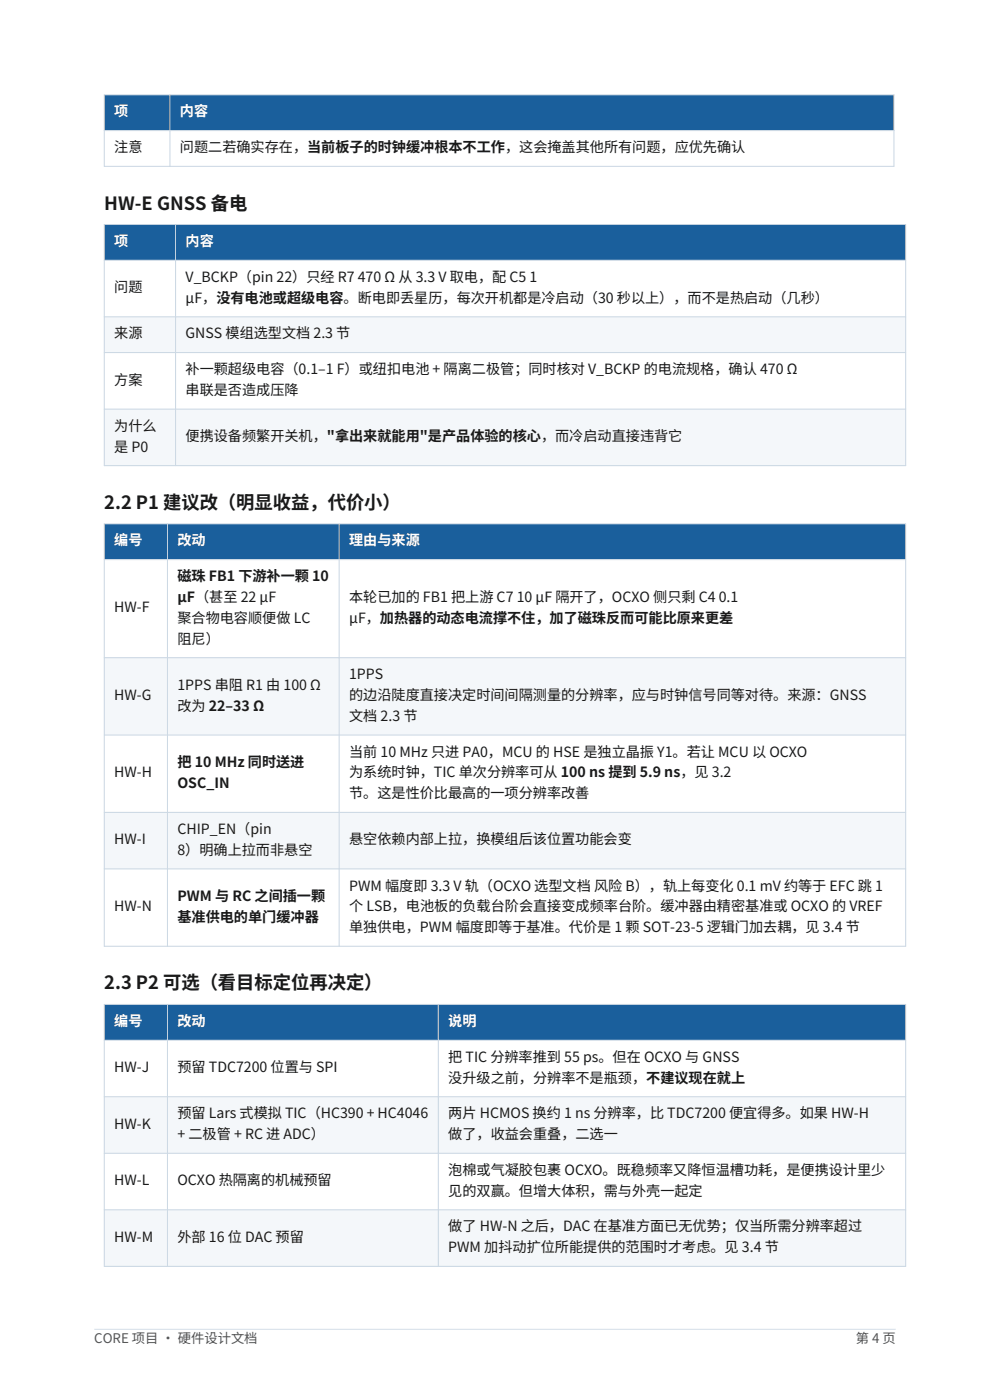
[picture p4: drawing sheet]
<svg xmlns="http://www.w3.org/2000/svg" width="210mm" height="297mm" viewBox="0 0 210 297" stroke-linecap="round" stroke-linejoin="round" font-family="sans-serif">
<defs><g id="words">
<g font-size="3.9" fill="#1a1a1a">
<text x="22.1" y="44.5">HW-E GNSS 备电</text>
<text x="22.1" y="108">2.2 P1 建议改（明显收益，代价小）</text>
<text x="22.1" y="209.9">2.3 P2 可选（看目标定位再决定）</text>
</g>
<g font-size="3" fill="#fff">
<text x="24.2" y="24.7">项</text>
<text x="38.2" y="24.7">内容</text>
<text x="24.2" y="52.2">项</text>
<text x="39.4" y="52.2">内容</text>
<text x="24.2" y="115.7">编号</text>
<text x="37.6" y="115.7">改动</text>
<text x="74.1" y="115.7">理由与来源</text>
<text x="24.2" y="217.7">编号</text>
<text x="37.6" y="217.7">改动</text>
<text x="95.1" y="217.7">说明</text>
</g>
<g font-size="3" fill="#1a1a1a">
<text x="24.2" y="32.3">注意</text>
<text x="38.2" y="32.3">问题二若确实存在，当前板子的时钟缓冲根本不工作，这会掩盖其他所有问题，应优先确认</text>
<text x="39.4" y="59.8">V_BCKP（pin 22）只经 R7 470 Ω 从 3.3 V 取电，配 C5 1</text>
<text x="24.2" y="62">问题</text>
<text x="39.4" y="64.2">µF，没有电池或超级电容。断电即丢星历，每次开机都是冷启动（30 秒以上），而不是热启动（几秒）</text>
<text x="24.2" y="71.8">来源</text>
<text x="39.4" y="71.8">GNSS 模组选型文档 2.3 节</text>
<text x="24.2" y="81.6">方案</text>
<text x="39.4" y="79.4">补一颗超级电容（0.1–1 F）或纽扣电池 + 隔离二极管；同时核对 V_BCKP 的电流规格，确认 470 Ω</text>
<text x="39.4" y="83.8">串联是否造成压降</text>
<text x="24.2" y="91.4">为什么</text>
<text x="24.2" y="95.8">是 P0</text>
<text x="39.4" y="93.6">便携设备频繁开关机，&quot;拿出来就能用&quot;是产品体验的核心，而冷启动直接违背它</text>
<text x="37.6" y="123.3">磁珠 FB1 下游补一颗 10</text>
<text x="24.2" y="129.9">HW-F</text>
<text x="37.6" y="127.7">µF（甚至 22 µF</text>
<text x="74.1" y="127.7">本轮已加的 FB1 把上游 C7 10 µF 隔开了，OCXO 侧只剩 C4 0.1</text>
<text x="37.6" y="132.1">聚合物电容顺便做 LC</text>
<text x="37.6" y="136.5">阻尼）</text>
<text x="74.1" y="132.1">µF，加热器的动态电流撑不住，加了磁珠反而可能比原来更差</text>
<text x="24.2" y="148.5">HW-G</text>
<text x="37.6" y="146.3">1PPS 串阻 R1 由 100 Ω</text>
<text x="74.1" y="144.1">1PPS</text>
<text x="74.1" y="148.5">的边沿陡度直接决定时间间隔测量的分辨率，应与时钟信号同等对待。来源：GNSS</text>
<text x="37.6" y="150.7">改为 22–33 Ω</text>
<text x="74.1" y="152.9">文档 2.3 节</text>
<text x="74.1" y="160.5">当前 10 MHz 只进 PA0，MCU 的 HSE 是独立晶振 Y1。若让 MCU 以 OCXO</text>
<text x="24.2" y="164.9">HW-H</text>
<text x="37.6" y="162.7">把 10 MHz 同时送进</text>
<text x="37.6" y="167.1">OSC_IN</text>
<text x="74.1" y="164.9">为系统时钟，TIC 单次分辨率可从 100 ns 提到 5.9 ns，见 3.2</text>
<text x="74.1" y="169.3">节。这是性价比最高的一项分辨率改善</text>
<text x="24.2" y="179.1">HW-I</text>
<text x="37.6" y="176.9">CHIP_EN（pin</text>
<text x="74.1" y="179.1">悬空依赖内部上拉，换模组后该位置功能会变</text>
<text x="37.6" y="181.3">8）明确上拉而非悬空</text>
<text x="37.6" y="191.1">PWM 与 RC 之间插一颗</text>
<text x="74.1" y="188.9">PWM 幅度即 3.3 V 轨（OCXO 选型文档 风险 B），轨上每变化 0.1 mV 约等于 EFC 跳 1</text>
<text x="24.2" y="193.3">HW-N</text>
<text x="37.6" y="195.5">基准供电的单门缓冲器</text>
<text x="74.1" y="193.3">个 LSB，电池板的负载台阶会直接变成频率台阶。缓冲器由精密基准或 OCXO 的 VREF</text>
<text x="74.1" y="197.7">单独供电，PWM 幅度即等于基准。代价是 1 颗 SOT-23-5 逻辑门加去耦，见 3.4 节</text>
<text x="24.2" y="227.5">HW-J</text>
<text x="37.6" y="227.5">预留 TDC7200 位置与 SPI</text>
<text x="95.1" y="225.3">把 TIC 分辨率推到 55 ps。但在 OCXO 与 GNSS</text>
<text x="95.1" y="229.7">没升级之前，分辨率不是瓶颈，不建议现在就上</text>
<text x="24.2" y="239.5">HW-K</text>
<text x="37.6" y="237.3">预留 Lars 式模拟 TIC（HC390 + HC4046</text>
<text x="95.1" y="237.3">两片 HCMOS 换约 1 ns 分辨率，比 TDC7200 便宜得多。如果 HW-H</text>
<text x="37.6" y="241.7">+ 二极管 + RC 进 ADC）</text>
<text x="95.1" y="241.7">做了，收益会重叠，二选一</text>
<text x="24.2" y="251.5">HW-L</text>
<text x="37.6" y="251.5">OCXO 热隔离的机械预留</text>
<text x="95.1" y="249.2">泡棉或气凝胶包裹 OCXO。既稳频率又降恒温槽功耗，是便携设计里少</text>
<text x="95.1" y="253.7">见的双赢。但增大体积，需与外壳一起定</text>
<text x="24.2" y="263.4">HW-M</text>
<text x="37.6" y="263.4">外部 16 位 DAC 预留</text>
<text x="95.1" y="261.2">做了 HW-N 之后，DAC 在基准方面已无优势；仅当所需分辨率超过</text>
<text x="95.1" y="265.7">PWM 加抖动扩位所能提供的范围时才考虑。见 3.4 节</text>
</g>
<g font-size="2.8" fill="#555">
<text x="20" y="285">CORE 项目 · 硬件设计文档</text>
<text x="181.5" y="285">第 4 页</text>
</g>
</g></defs>
<path d="M20 282h170" fill="none" stroke="#d5dee7" stroke-width=".21"/>
<path d="M22.1 20.1h167.5v7.6h-167.5z" fill-rule="evenodd" fill="#1a5f9c"/>
<path d="M22.1 27.7h167.5v7.6h-167.5z" fill-rule="evenodd" fill="#fff"/>
<path d="M22.1 20.1h167.5v15.2h-167.5zM22.1 27.7h167.5M36.1 20.1v15.2" fill="none" stroke="#c9d6e2" stroke-width=".21"/>
<path d="M22.1 47.6h170v7.6h-170z" fill-rule="evenodd" fill="#1a5f9c"/>
<path d="M22.1 55.2h170v12h-170z" fill-rule="evenodd" fill="#fff"/>
<path d="M22.1 67.2h170v7.6h-170z" fill-rule="evenodd" fill="#f4f7fa"/>
<path d="M22.1 74.8h170v12h-170z" fill-rule="evenodd" fill="#fff"/>
<path d="M22.1 86.8h170v12h-170z" fill-rule="evenodd" fill="#f4f7fa"/>
<path d="M22.1 47.6h170v51.2h-170zM22.1 55.2h170M37.2 47.6v51.2M22.1 67.2h170M22.1 74.8h170M22.1 86.8h170" fill="none" stroke="#c9d6e2" stroke-width=".21"/>
<path d="M22.1 111.1h170v7.6h-170z" fill-rule="evenodd" fill="#1a5f9c"/>
<path d="M22.1 118.7h170v20.8h-170z" fill-rule="evenodd" fill="#fff"/>
<path d="M22.1 139.5h170v16.4h-170z" fill-rule="evenodd" fill="#f4f7fa"/>
<path d="M22.1 155.9h170v16.4h-170z" fill-rule="evenodd" fill="#fff"/>
<path d="M22.1 172.3h170v12h-170z" fill-rule="evenodd" fill="#f4f7fa"/>
<path d="M22.1 184.3h170v16.4h-170z" fill-rule="evenodd" fill="#fff"/>
<path d="M22.1 111.1h170v89.6h-170zM22.1 118.7h170M35.5 111.1v89.6M71.9 111.1v89.6M22.1 139.5h170M22.1 155.9h170M22.1 172.3h170M22.1 184.3h170" fill="none" stroke="#c9d6e2" stroke-width=".21"/>
<path d="M22.1 213.1h170v7.6h-170z" fill-rule="evenodd" fill="#1a5f9c"/>
<path d="M22.1 220.7h170v12h-170z" fill-rule="evenodd" fill="#fff"/>
<path d="M22.1 232.7h170v12h-170z" fill-rule="evenodd" fill="#f4f7fa"/>
<path d="M22.1 244.7h170v12h-170z" fill-rule="evenodd" fill="#fff"/>
<path d="M22.1 256.7h170v11.9h-170z" fill-rule="evenodd" fill="#f4f7fa"/>
<path d="M22.1 213.1h170v55.5h-170zM35.5 213.1v55.5M93 213.1v55.5M22.1 220.7h170M22.1 232.7h170M22.1 244.7h170M22.1 256.7h170" fill="none" stroke="#c9d6e2" stroke-width=".21"/>
<use href="#words"/>
</svg>
